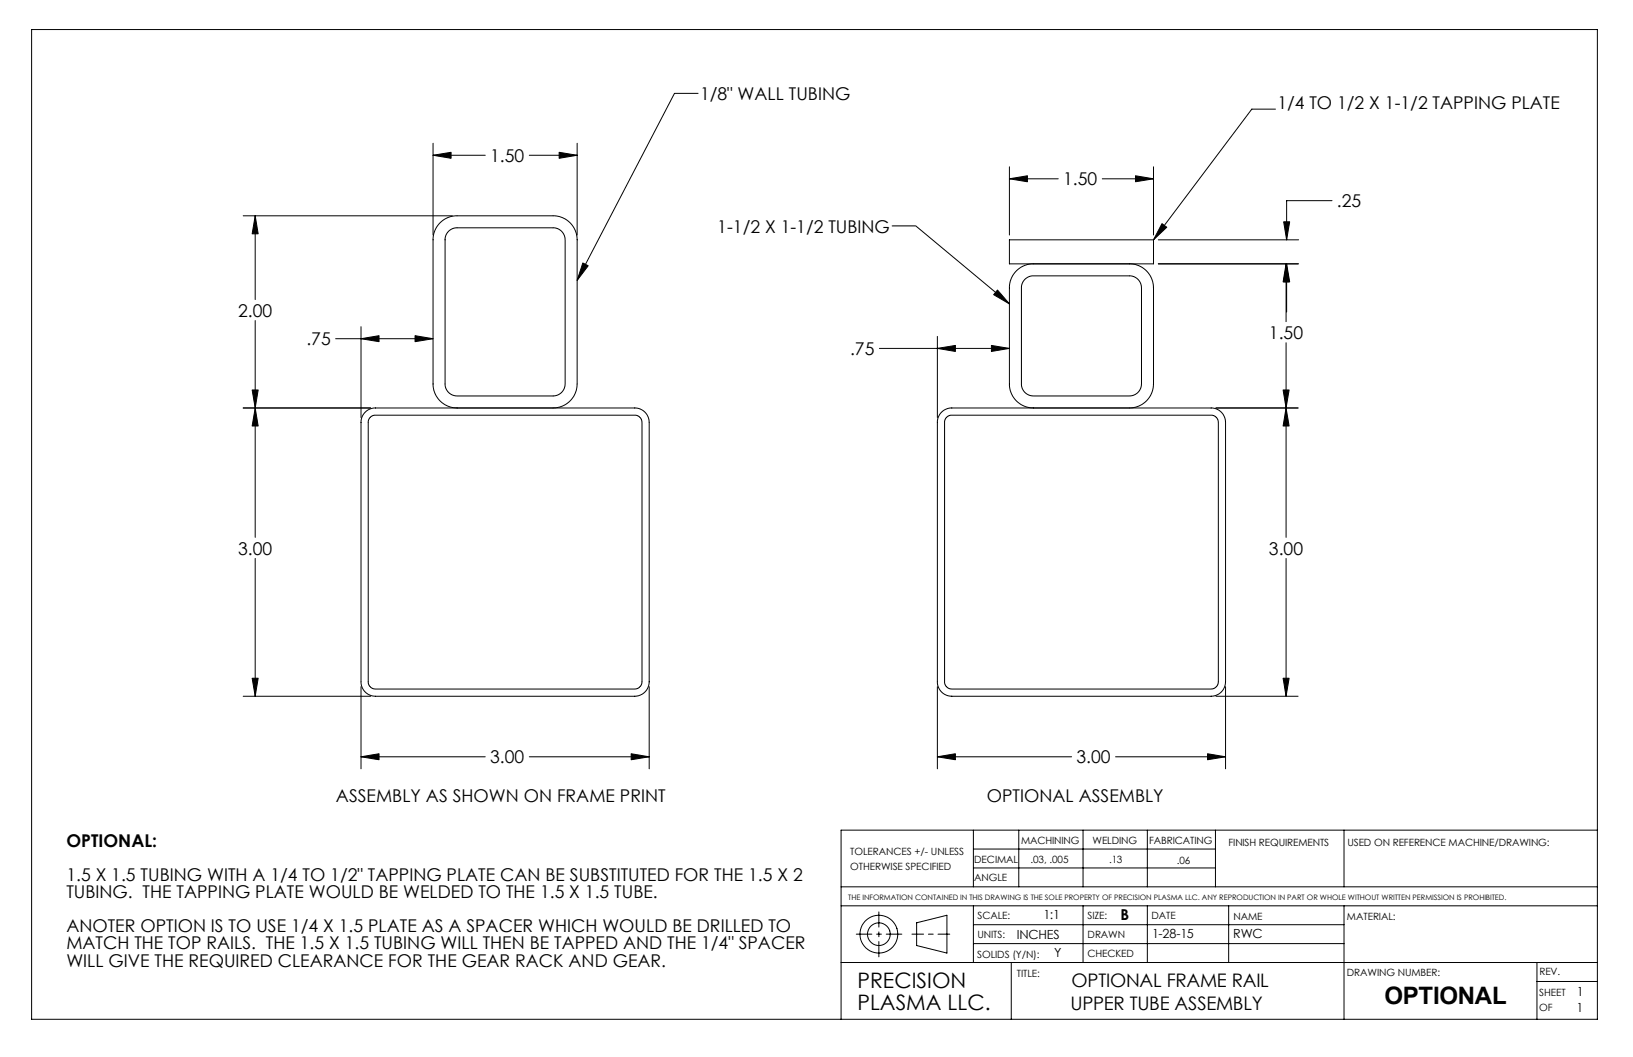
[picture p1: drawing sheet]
<svg xmlns="http://www.w3.org/2000/svg" width="432mm" height="279mm" viewBox="0 0 432 279" stroke-linecap="round" stroke-linejoin="round" font-family="sans-serif">
<defs><g id="words">
<text font-size="6.3" x="366.1" y="265.3">OPTIONAL</text>
<g font-size="5.6">
<text x="226.7" y="261.2">PRECISION</text>
<text x="226.7" y="266.8">PLASMA LLC.</text>
</g>
<g font-size="4.9">
<text x="283.4" y="261">OPTIONAL FRAME RAIL</text>
<text x="283.1" y="266.9">UPPER TUBE ASSEMBLY</text>
</g>
<g font-size="4.7">
<text x="185.1" y="26.4">1/8&quot; WALL TUBING</text>
<text x="337.8" y="28.9">1/4 TO 1/2 X 1-1/2 TAPPING PLATE</text>
<text x="129.6" y="42.8">1.50</text>
<text x="281.1" y="49">1.50</text>
<text x="353.5" y="54.8">.25</text>
<text x="189.7" y="61.5">1-1/2 X 1-1/2 TUBING</text>
<text x="63" y="83.7">2.00</text>
<text x="335.5" y="89.6">1.50</text>
<text x="81" y="91.3">.75</text>
<text x="224.8" y="93.9">.75</text>
<text x="63" y="146.6">3.00</text>
<text x="335.5" y="146.6">3.00</text>
<text x="129.6" y="201.8">3.00</text>
<text x="284.7" y="201.8">3.00</text>
<text x="88.8" y="212">ASSEMBLY AS SHOWN ON FRAME PRINT</text>
<text x="260.9" y="212">OPTIONAL ASSEMBLY</text>
<text x="17.5" y="223.8">OPTIONAL:</text>
<text x="17.5" y="232.9">1.5 X 1.5 TUBING WITH A 1/4 TO 1/2&quot; TAPPING PLATE CAN BE SUBSTITUTED FOR THE 1.5 X 2</text>
<text x="17.5" y="237.4">TUBING. THE TAPPING PLATE WOULD BE WELDED TO THE 1.5 X 1.5 TUBE.</text>
<text x="17.5" y="246.4">ANOTER OPTION IS TO USE 1/4 X 1.5 PLATE AS A SPACER WHICH WOULD BE DRILLED TO</text>
<text x="17.5" y="251">MATCH THE TOP RAILS. THE 1.5 X 1.5 TUBING WILL THEN BE TAPPED AND THE 1/4&quot; SPACER</text>
<text x="17.5" y="255.5">WILL GIVE THE REQUIRED CLEARANCE FOR THE GEAR RACK AND GEAR.</text>
</g>
<text font-size="4" x="296.3" y="243.3">B</text>
<g font-size="3.3">
<text x="275.9" y="243">1:1</text>
<text x="268.8" y="248.2">INCHES</text>
<text x="304.7" y="248">1-28-15</text>
<text x="326.1" y="248">RWC</text>
<text x="278.7" y="253.1">Y</text>
<text x="417" y="263.2">1</text>
<text x="416.9" y="267.5">1</text>
</g>
<g font-size="2.6">
<text x="224.8" y="225.9">TOLERANCES +/- UNLESS</text>
<text x="270" y="223.1">MACHINING</text>
<text x="288.9" y="223.1">WELDING</text>
<text x="303.8" y="223.1">FABRICATING</text>
<text x="324.8" y="223.7">FINISH REQUIREMENTS</text>
<text x="356.3" y="223.6">USED ON REFERENCE MACHINE/DRAWING:</text>
<text x="224.8" y="229.9">OTHERWISE SPECIFIED</text>
<text x="257.6" y="228.1">DECIMAL</text>
<text x="257.6" y="232.9">ANGLE</text>
<text x="272.5" y="228">.03, .005</text>
<text x="293.3" y="228.1">.13</text>
<text x="311.2" y="228.5">.06</text>
<text x="258.5" y="243">SCALE:</text>
<text x="287.5" y="242.8">SIZE:</text>
<text x="304.5" y="242.9">DATE</text>
<text x="326.2" y="243.2">NAME</text>
<text x="356.2" y="243.1">MATERIAL:</text>
<text x="258.5" y="248">UNITS:</text>
<text x="287.6" y="248">DRAWN</text>
<text x="258.4" y="253.2">SOLIDS (Y/N):</text>
<text x="287.5" y="253">CHECKED</text>
<text x="356.2" y="257.9">DRAWING NUMBER:</text>
<text x="407.1" y="257.8">REV.</text>
<text x="268.9" y="258.2">TITLE:</text>
<text x="407" y="263.2">SHEET</text>
<text x="407" y="267.2">OF</text>
</g>
<text font-size="2" x="224.3" y="237.9">THE INFORMATION CONTAINED IN THIS DRAWING IS THE SOLE PROPERTY OF PRECISION PLASMA LLC. ANY REPRODUCTION IN PART OR WHOLE WITHOUT WRITTEN PERMISSION IS PROHIBITED.</text>
</g></defs>
<g fill="none" stroke="#000" stroke-width=".26">
<path d="M8.4 7.8h414v261.6h-414zM114.5 37.9v24.2M152.6 37.9v24.2M184.6 24.7h-6.2l-25.8 49.4M337.3 28.9h-6.3l-26 34.5M64.3 57h55.3M67.5 57v22.2M114.5 41h13.8M140 41h12.6M235.9 59.7h6.2l24.8 20.6M266.9 44.1v18M266.9 47.3h12.9"/>
<path d="M291.5 47.3h13.5M305 44.1v18M352.2 53h-12v10.4M118.6 61.1l.8-.5 1.1-.4h26.1l1.1 .4 1.1 .8 .4 .9 .2 1.1v38.1l-.3 1.5-.9 1-.9 .5-1 .2h-25.4l-1.5-.4-1.1-.9-.6-1.6v-38.8l.3-1.1zM266.9 63.4h38.1v6.3h-38.1zM271 73.8l.8-.5 1.1-.4h26.1l1.1 .4 .8 .5 .7 1 .2 1.3v25.4l-.2 1.3-.7 .9-1 .7-1.2 .3h-25.4l-1.3-.3-1-.7-.6-.7-.3-1.2v-26.1l.3-1.1zM273.3 69.7l-2.5 .5-2 1.4-1.3 1.8-.6 2.2 .1 27.1 .8 2 1.5 1.7 2.1 1.2 1.9 .2M298.7 69.7l2.4 .5 2 1.4 1.4 2.1 .5 2.4-.1 26.6-.8 2-1.5 1.7-2.1 1.2-1.8 .2M306.3 69.7h37.1M306.3 63.4h37.1M340.1 69.7v15.3M340.2 69.7v12.7"/>
<path d="M67.5 84.7v57.3M88.8 89.5h25.7M95.5 86.4v24M232.5 92.1h34.4M247.9 88.9v21.5M340.1 90.6v51.4M64.3 107.8h33.7M96.6 108.9l1.3-.8 1-.3h69.3l1 .3 1.3 .8 .9 1.3 .3 1.5v68.5l-.3 1.4-.8 1.3-1.4 .9-1.3 .2h-68.6l-1.4-.2-1.3-.8-.9-1.4-.2-1v-69.3l.2-1.1zM97.9 110.3l1.1-.6h69.1l1.1 .6 .4 .6 .2 .8v68.5l-.6 1.3-.6 .5-.7 .1h-68.6l-.7-.1-.7-.4-.5-1.1v-69.1zM120.9 107.8l-2.5-.4-2-1.4-1.3-1.8-.6-2.2v-39.3l.6-2 1.3-1.8 1.7-1.3 2.3-.6 26.6 .1 1.5 .3 1.5 .8 1.1 1.1 .8 1.2 .5 1.3 .2 1.6v38.8l-.7 2.2-1.4 1.8-2 1.2-2.2 .4M248.9 109l1.4-.9 1-.3h69.3l1 .3 1.3 .8 .9 1.3 .3 1.5v68.5l-.3 1.4-.8 1.3-1.4 .9-1.3 .2h-68.6l-1.4-.2-1.3-.8-.9-1.4-.2-1v-69.3l.2-1.1zM250.3 110.3l1.1-.6h69.1l1.1 .6 .4 .6 .2 .8v68.5l-.6 1.3-.6 .5-.7 .1h-68.6l-.7-.1-.7-.4-.5-1.1v-69.1z"/>
<path d="M321.5 107.8h21.7M67.5 147.6v36.4M340.1 147.6v36.4M64.3 184h33.7M95.5 181.5v21.7M171.7 181.5v21.7M247.9 181.5v21.7M321.5 184h21.7M324.1 181.5v21.7M95.5 200h32.8M140 200h31.7M247.9 200h35.5"/>
<path d="M257.4 219.4v15M269.4 219.4v15M286.4 219.4v15M295 200h29.1M303.4 219.4v15M321.4 219.4v15M355.4 219.4v15M422.4 219.4h-200v50M222.4 234.4h200M222.4 239.4h200M257.4 229.4h64M257.4 224.4h64"/>
<path d="M257.4 239.4v15M286.4 239.4v15M303.4 239.4v15M324.9 239.4v15M355.4 239.4v30M222.4 254.4h200M226.4 246.9h4.1M231.8 246.9h1.3M232.4 241v4.1M232.4 246.3v1.3M232.4 248.9v4M234.3 246.9h4.2"/>
<path d="M241.1 246.9h3.1M242.4 243.9l8-2v10l-8-2zM245.5 246.9h1.3M248 246.9h3.1M257.4 249.4h98M257.4 244.4h98M267.4 254.4v15M406.4 259.4h16M406.4 254.4v15"/>
<circle cx="232.4" cy="246.9" r="5"/>
<circle cx="232.4" cy="246.9" r="3"/>
</g>
<g fill="#000" stroke="#000" stroke-width=".26">
<path d="M67.5 57l.8 4.8h-1.6z" fill-rule="evenodd"/>
<path d="M114.5 41l4.8-.7v1.5z" fill-rule="evenodd"/>
<path d="M147.8 40.3l4.8 .7-4.8 .8z" fill-rule="evenodd"/>
<path d="M266.9 47.3l4.8-.8v1.5z" fill-rule="evenodd"/>
<path d="M300.2 46.5l4.8 .8-4.8 .7z" fill-rule="evenodd"/>
<path d="M154.1 69.5l1.4 .8-2.9 3.8z" fill-rule="evenodd"/>
<path d="M307.3 59.1l1.2 1-3.5 3.3z" fill-rule="evenodd"/>
<path d="M340.1 69.7l.8 4.8h-1.6z" fill-rule="evenodd"/>
<path d="M339.4 58.6h1.6l-.8 4.8z" fill-rule="evenodd"/>
<path d="M340.2 69.7l.8 4.8h-1.6z" fill-rule="evenodd"/>
<path d="M95.5 89.5l4.7-.8v1.6z" fill-rule="evenodd"/>
<path d="M109.7 88.7l4.8 .8-4.8 .8z" fill-rule="evenodd"/>
<path d="M247.9 92.1l4.7-.8v1.6z" fill-rule="evenodd"/>
<path d="M262.1 91.3l4.8 .8-4.8 .8z" fill-rule="evenodd"/>
<path d="M263.8 76.7l3.1 3.6-4.2-2.4z" fill-rule="evenodd"/>
<path d="M67.5 107.8l.8 4.8h-1.6z" fill-rule="evenodd"/>
<path d="M66.7 103.1h1.6l-.8 4.7z" fill-rule="evenodd"/>
<path d="M339.3 103.1h1.6l-.8 4.7z" fill-rule="evenodd"/>
<path d="M340.1 107.8l.8 4.8h-1.6z" fill-rule="evenodd"/>
<path d="M66.7 179.3h1.6l-.8 4.7z" fill-rule="evenodd"/>
<path d="M339.3 179.3h1.6l-.8 4.7z" fill-rule="evenodd"/>
<path d="M95.5 200l4.7-.8v1.6z" fill-rule="evenodd"/>
<path d="M166.9 199.2l4.8 .8-4.8 .8z" fill-rule="evenodd"/>
<path d="M247.9 200l4.7-.8v1.6z" fill-rule="evenodd"/>
<path d="M319.3 199.2l4.8 .8-4.8 .8z" fill-rule="evenodd"/>
</g>
<use href="#words"/>
</svg>
